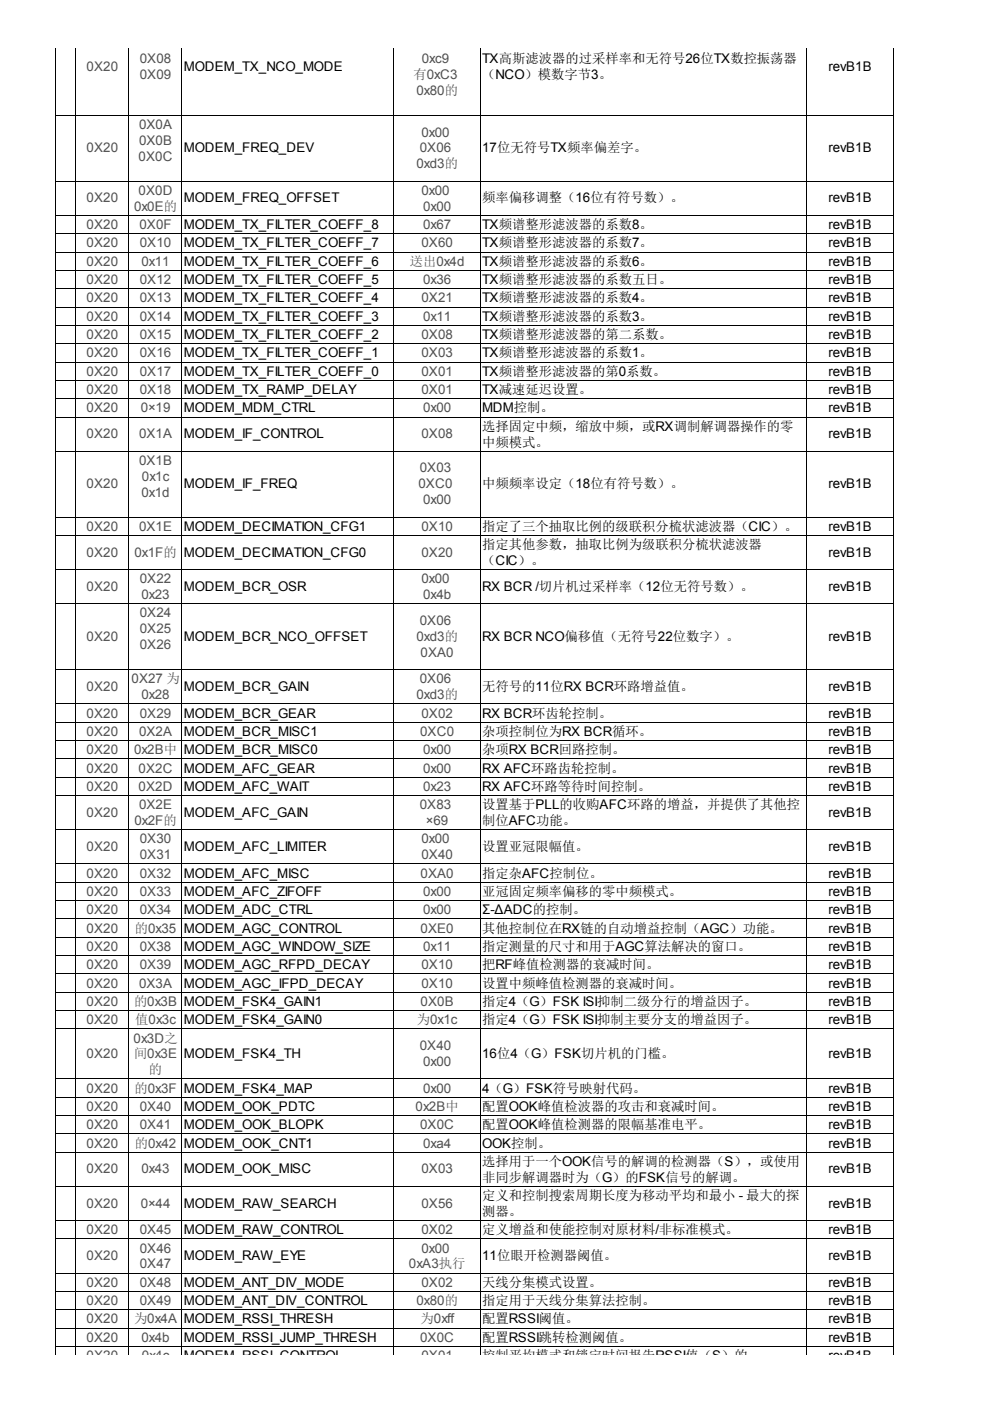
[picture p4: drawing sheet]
<svg xmlns="http://www.w3.org/2000/svg" width="210mm" height="297mm" viewBox="0 0 210 297" stroke-linecap="round" stroke-linejoin="round" font-family="sans-serif">
<defs><g id="words">
<g font-size="2.8" fill="#505050">
<text x="18.4" y="15">0X20</text>
<text x="29.7" y="13.4">0X08</text>
<text x="29.7" y="16.8">0X09</text>
<text x="87.7" y="16.8">有0xC3</text>
<text x="89.5" y="13.4">0xc9</text>
<text x="88.3" y="20.1">0x80的</text>
<text x="29.5" y="27.4">0X0A</text>
<text x="89.4" y="29">0x00</text>
<text x="18.4" y="32.3">0X20</text>
<text x="29.4" y="34.1">0X0C</text>
<text x="29.5" y="30.7">0X0B</text>
<text x="88.3" y="35.7">0xd3的</text>
<text x="89" y="32.3">0X06</text>
<text x="29.4" y="41.3">0X0D</text>
<text x="89.4" y="41.3">0x00</text>
<text x="18.4" y="42.9">0X20</text>
<text x="28.4" y="44.7">0x0E的</text>
<text x="89.7" y="44.7">0x00</text>
<text x="18.4" y="48.6">0X20</text>
<text x="18.4" y="52.5">0X20</text>
<text x="29.6" y="48.6">0X0F</text>
<text x="29.7" y="52.5">0X10</text>
<text x="89.4" y="52.5">0X60</text>
<text x="89.7" y="48.6">0x67</text>
<text x="18.4" y="56.4">0X20</text>
<text x="30" y="56.4">0x11</text>
<text x="86.9" y="56.4">送出0x4d</text>
<text x="18.4" y="60.2">0X20</text>
<text x="18.4" y="64.1">0X20</text>
<text x="29.7" y="60.2">0X12</text>
<text x="29.7" y="64.1">0X13</text>
<text x="89.4" y="64.1">0X21</text>
<text x="89.7" y="60.2">0x36</text>
<text x="18.4" y="68">0X20</text>
<text x="18.4" y="71.9">0X20</text>
<text x="29.7" y="68">0X14</text>
<text x="29.7" y="71.9">0X15</text>
<text x="89.4" y="71.9">0X08</text>
<text x="89.7" y="68">0x11</text>
<text x="18.4" y="75.8">0X20</text>
<text x="29.7" y="75.8">0X16</text>
<text x="89.4" y="75.8">0X03</text>
<text x="18.4" y="79.7">0X20</text>
<text x="18.4" y="83.6">0X20</text>
<text x="29.7" y="79.7">0X17</text>
<text x="29.7" y="83.6">0X18</text>
<text x="89.4" y="79.7">0X01</text>
<text x="89.4" y="83.6">0X01</text>
<text x="18.4" y="87.5">0X20</text>
<text x="29.8" y="87.5">0×19</text>
<text x="89.7" y="87.5">0x00</text>
<text x="18.4" y="92.9">0X20</text>
<text x="29.5" y="92.9">0X1A</text>
<text x="89.4" y="92.9">0X08</text>
<text x="29.5" y="98.6">0X1B</text>
<text x="30.1" y="101.9">0x1c</text>
<text x="89" y="100.2">0X03</text>
<text x="18.4" y="103.5">0X20</text>
<text x="30" y="105.3">0x1d</text>
<text x="88.8" y="103.5">0XC0</text>
<text x="89.7" y="106.9">0x00</text>
<text x="18.4" y="112.5">0X20</text>
<text x="29.5" y="112.5">0X1E</text>
<text x="89.4" y="112.5">0X10</text>
<text x="18.4" y="118">0X20</text>
<text x="28.5" y="118">0x1F的</text>
<text x="89.4" y="118">0X20</text>
<text x="18.4" y="125.3">0X20</text>
<text x="29.7" y="123.7">0X22</text>
<text x="89.4" y="123.7">0x00</text>
<text x="29.7" y="130.9">0X24</text>
<text x="30" y="127">0x23</text>
<text x="89.7" y="127">0x4b</text>
<text x="18.4" y="135.9">0X20</text>
<text x="29.7" y="134.3">0X25</text>
<text x="29.7" y="137.6">0X26</text>
<text x="88.3" y="135.9">0xd3的</text>
<text x="89" y="132.5">0X06</text>
<text x="89.2" y="139.2">0XA0</text>
<text x="18.4" y="146.5">0X20</text>
<text x="27.9" y="144.9">0X27 为</text>
<text x="30" y="148.2">0x28</text>
<text x="88.3" y="148.2">0xd3的</text>
<text x="89" y="144.9">0X06</text>
<text x="18.4" y="152.1">0X20</text>
<text x="29.7" y="152.1">0X29</text>
<text x="89.4" y="152.1">0X02</text>
<text x="18.4" y="156">0X20</text>
<text x="18.4" y="159.9">0X20</text>
<text x="28.4" y="159.9">0x2B中</text>
<text x="29.5" y="156">0X2A</text>
<text x="89.1" y="156">0XC0</text>
<text x="89.7" y="159.9">0x00</text>
<text x="18.4" y="163.8">0X20</text>
<text x="18.4" y="167.7">0X20</text>
<text x="29.4" y="163.8">0X2C</text>
<text x="29.4" y="167.7">0X2D</text>
<text x="89.7" y="163.8">0x00</text>
<text x="89.7" y="167.7">0x23</text>
<text x="18.4" y="173.2">0X20</text>
<text x="29.5" y="171.6">0X2E</text>
<text x="89" y="171.6">0X83</text>
<text x="28.5" y="174.9">0x2F的</text>
<text x="29.7" y="178.8">0X30</text>
<text x="89.4" y="178.8">0x00</text>
<text x="90.4" y="174.9">×69</text>
<text x="18.4" y="180.4">0X20</text>
<text x="29.7" y="182.2">0X31</text>
<text x="89.4" y="182.2">0X40</text>
<text x="18.4" y="186.1">0X20</text>
<text x="18.4" y="189.9">0X20</text>
<text x="29.7" y="186.1">0X32</text>
<text x="29.7" y="189.9">0X33</text>
<text x="89.2" y="186.1">0XA0</text>
<text x="89.7" y="189.9">0x00</text>
<text x="18.4" y="193.8">0X20</text>
<text x="18.4" y="197.7">0X20</text>
<text x="28.6" y="197.7">的0x35</text>
<text x="29.7" y="193.8">0X34</text>
<text x="89.2" y="197.7">0XE0</text>
<text x="89.7" y="193.8">0x00</text>
<text x="18.4" y="201.6">0X20</text>
<text x="29.7" y="201.6">0X38</text>
<text x="89.7" y="201.6">0x11</text>
<text x="18.4" y="205.5">0X20</text>
<text x="18.4" y="209.4">0X20</text>
<text x="29.5" y="209.4">0X3A</text>
<text x="29.7" y="205.5">0X39</text>
<text x="89.4" y="205.5">0X10</text>
<text x="89.4" y="209.4">0X10</text>
<text x="18.4" y="213.3">0X20</text>
<text x="28.4" y="213.3">的0x3B</text>
<text x="89.2" y="213.3">0X0B</text>
<text x="18.4" y="217.2">0X20</text>
<text x="28.3" y="221">0x3D之</text>
<text x="28.7" y="217.2">值0x3c</text>
<text x="88.4" y="217.2">为0x1c</text>
<text x="18.4" y="224.4">0X20</text>
<text x="28.4" y="224.4">间0x3E</text>
<text x="31.6" y="227.8">的</text>
<text x="89" y="222.6">0X40</text>
<text x="89.7" y="226">0x00</text>
<text x="18.4" y="231.6">0X20</text>
<text x="28.5" y="231.6">的0x3F</text>
<text x="89.7" y="231.6">0x00</text>
<text x="18.4" y="235.5">0X20</text>
<text x="18.4" y="239.4">0X20</text>
<text x="29.7" y="235.5">0X40</text>
<text x="29.7" y="239.4">0X41</text>
<text x="88.2" y="235.5">0x2B中</text>
<text x="89.1" y="239.4">0X0C</text>
<text x="18.4" y="243.3">0X20</text>
<text x="28.6" y="243.3">的0x42</text>
<text x="89.7" y="243.3">0xa4</text>
<text x="18.4" y="248.8">0X20</text>
<text x="30" y="248.8">0x43</text>
<text x="89.4" y="248.8">0X03</text>
<text x="18.4" y="256">0X20</text>
<text x="29.8" y="256">0×44</text>
<text x="89.4" y="256">0X56</text>
<text x="18.4" y="261.7">0X20</text>
<text x="29.7" y="261.7">0X45</text>
<text x="89.4" y="261.7">0X02</text>
<text x="18.4" y="267.2">0X20</text>
<text x="29.7" y="265.6">0X46</text>
<text x="29.7" y="268.9">0X47</text>
<text x="86.7" y="268.9">0xA3执行</text>
<text x="89.4" y="265.6">0x00</text>
<text x="18.4" y="272.8">0X20</text>
<text x="29.7" y="272.8">0X48</text>
<text x="89.4" y="272.8">0X02</text>
<text x="18.4" y="276.7">0X20</text>
<text x="18.4" y="280.6">0X20</text>
<text x="28.4" y="280.6">为0x4A</text>
<text x="29.7" y="276.7">0X49</text>
<text x="88.3" y="276.7">0x80的</text>
<text x="89.2" y="280.6">为0xff</text>
<text x="18.4" y="284.5">0X20</text>
<text x="30" y="284.5">0x4b</text>
<text x="89.1" y="284.5">0X0C</text>
<text x="18.4" y="288.4">0X20</text>
<text x="30.1" y="288.4">0x4c</text>
<text x="89.4" y="288.4">0X01</text>
</g>
<g font-size="2.8">
<text x="39" y="15">MODEM_TX_NCO_MODE</text>
<text x="102.3" y="13.4">TX高斯滤波器的过采样率和无符号26位TX数控振荡器</text>
<text x="102.3" y="16.8">（NCO）模数字节3。</text>
<text x="175.8" y="15">revB1B</text>
<text x="39" y="32.3">MODEM_FREQ_DEV</text>
<text x="102.3" y="32.3">17位无符号TX频率偏差字。</text>
<text x="175.8" y="32.3">revB1B</text>
<text x="39" y="42.9">MODEM_FREQ_OFFSET</text>
<text x="102.3" y="42.9">频率偏移调整（16位有符号数）。</text>
<text x="175.8" y="42.9">revB1B</text>
<text x="39" y="48.6">MODEM_TX_FILTER_COEFF_8</text>
<text x="39" y="52.5">MODEM_TX_FILTER_COEFF_7</text>
<text x="102.3" y="48.6">TX频谱整形滤波器的系数8。</text>
<text x="102.3" y="52.5">TX频谱整形滤波器的系数7。</text>
<text x="175.8" y="48.6">revB1B</text>
<text x="175.8" y="52.5">revB1B</text>
<text x="39" y="56.4">MODEM_TX_FILTER_COEFF_6</text>
<text x="102.3" y="56.4">TX频谱整形滤波器的系数6。</text>
<text x="175.8" y="56.4">revB1B</text>
<text x="39" y="60.2">MODEM_TX_FILTER_COEFF_5</text>
<text x="39" y="64.1">MODEM_TX_FILTER_COEFF_4</text>
<text x="102.3" y="60.2">TX频谱整形滤波器的系数五日。</text>
<text x="102.3" y="64.1">TX频谱整形滤波器的系数4。</text>
<text x="175.8" y="60.2">revB1B</text>
<text x="175.8" y="64.1">revB1B</text>
<text x="39" y="68">MODEM_TX_FILTER_COEFF_3</text>
<text x="39" y="71.9">MODEM_TX_FILTER_COEFF_2</text>
<text x="102.3" y="68">TX频谱整形滤波器的系数3。</text>
<text x="102.3" y="71.9">TX频谱整形滤波器的第二系数。</text>
<text x="175.8" y="68">revB1B</text>
<text x="175.8" y="71.9">revB1B</text>
<text x="39" y="75.8">MODEM_TX_FILTER_COEFF_1</text>
<text x="102.3" y="75.8">TX频谱整形滤波器的系数1。</text>
<text x="175.8" y="75.8">revB1B</text>
<text x="39" y="79.7">MODEM_TX_FILTER_COEFF_0</text>
<text x="39" y="83.6">MODEM_TX_RAMP_DELAY</text>
<text x="102.3" y="79.7">TX频谱整形滤波器的第0系数。</text>
<text x="102.3" y="83.6">TX减速延迟设置。</text>
<text x="175.8" y="79.7">revB1B</text>
<text x="175.8" y="83.6">revB1B</text>
<text x="39" y="87.5">MODEM_MDM_CTRL</text>
<text x="102.3" y="87.5">MDM控制。</text>
<text x="175.8" y="87.5">revB1B</text>
<text x="39" y="92.9">MODEM_IF_CONTROL</text>
<text x="102.3" y="91.3">选择固定中频，缩放中频，或RX调制解调器操作的零</text>
<text x="102.3" y="94.7">中频模式。</text>
<text x="175.8" y="92.9">revB1B</text>
<text x="39" y="103.5">MODEM_IF_FREQ</text>
<text x="102.3" y="103.5">中频频率设定（18位有符号数）。</text>
<text x="175.8" y="103.5">revB1B</text>
<text x="39" y="112.5">MODEM_DECIMATION_CFG1</text>
<text x="102.3" y="112.5">指定了三个抽取比例的级联积分梳状滤波器（CIC）。</text>
<text x="175.8" y="112.5">revB1B</text>
<text x="39" y="118">MODEM_DECIMATION_CFG0</text>
<text x="102.3" y="116.4">指定其他参数，抽取比例为级联积分梳状滤波器</text>
<text x="102.3" y="119.8">（CIC）。</text>
<text x="175.8" y="118">revB1B</text>
<text x="39" y="125.3">MODEM_BCR_OSR</text>
<text x="102.3" y="125.3">RX BCR /切片机过采样率（12位无符号数）。</text>
<text x="175.8" y="125.3">revB1B</text>
<text x="39" y="135.9">MODEM_BCR_NCO_OFFSET</text>
<text x="102.3" y="135.9">RX BCR NCO偏移值（无符号22位数字）。</text>
<text x="175.8" y="135.9">revB1B</text>
<text x="39" y="146.5">MODEM_BCR_GAIN</text>
<text x="102.3" y="146.5">无符号的11位RX BCR环路增益值。</text>
<text x="175.8" y="146.5">revB1B</text>
<text x="39" y="152.1">MODEM_BCR_GEAR</text>
<text x="102.3" y="152.1">RX BCR环齿轮控制。</text>
<text x="175.8" y="152.1">revB1B</text>
<text x="39" y="156">MODEM_BCR_MISC1</text>
<text x="39" y="159.9">MODEM_BCR_MISC0</text>
<text x="102.3" y="156">杂项控制位为RX BCR循环。</text>
<text x="102.3" y="159.9">杂项RX BCR回路控制。</text>
<text x="175.8" y="156">revB1B</text>
<text x="175.8" y="159.9">revB1B</text>
<text x="39" y="163.8">MODEM_AFC_GEAR</text>
<text x="39" y="167.7">MODEM_AFC_WAIT</text>
<text x="102.3" y="163.8">RX AFC环路齿轮控制。</text>
<text x="102.3" y="167.7">RX AFC环路等待时间控制。</text>
<text x="175.8" y="163.8">revB1B</text>
<text x="175.8" y="167.7">revB1B</text>
<text x="39" y="173.2">MODEM_AFC_GAIN</text>
<text x="102.3" y="171.6">设置基于PLL的收购AFC环路的增益，并提供了其他控</text>
<text x="175.8" y="173.2">revB1B</text>
<text x="102.3" y="174.9">制位AFC功能。</text>
<text x="39" y="180.4">MODEM_AFC_LIMITER</text>
<text x="102.3" y="180.4">设置亚冠限幅值。</text>
<text x="175.8" y="180.4">revB1B</text>
<text x="39" y="186.1">MODEM_AFC_MISC</text>
<text x="39" y="189.9">MODEM_AFC_ZIFOFF</text>
<text x="102.3" y="186.1">指定杂AFC控制位。</text>
<text x="102.3" y="189.9">亚冠固定频率偏移的零中频模式。</text>
<text x="175.8" y="186.1">revB1B</text>
<text x="175.8" y="189.9">revB1B</text>
<text x="39" y="193.8">MODEM_ADC_CTRL</text>
<text x="39" y="197.7">MODEM_AGC_CONTROL</text>
<text x="102.3" y="193.8">Σ-ΔADC的控制。</text>
<text x="102.3" y="197.7">其他控制位在RX链的自动增益控制（AGC）功能。</text>
<text x="175.8" y="193.8">revB1B</text>
<text x="175.8" y="197.7">revB1B</text>
<text x="39" y="201.6">MODEM_AGC_WINDOW_SIZE</text>
<text x="102.3" y="201.6">指定测量的尺寸和用于AGC算法解决的窗口。</text>
<text x="175.8" y="201.6">revB1B</text>
<text x="39" y="205.5">MODEM_AGC_RFPD_DECAY</text>
<text x="39" y="209.4">MODEM_AGC_IFPD_DECAY</text>
<text x="102.3" y="205.5">把RF峰值检测器的衰减时间。</text>
<text x="102.3" y="209.4">设置中频峰值检测器的衰减时间。</text>
<text x="175.8" y="205.5">revB1B</text>
<text x="175.8" y="209.4">revB1B</text>
<text x="39" y="213.3">MODEM_FSK4_GAIN1</text>
<text x="102.3" y="213.3">指定4（G）FSK ISI抑制二级分行的增益因子。</text>
<text x="175.8" y="213.3">revB1B</text>
<text x="39" y="217.2">MODEM_FSK4_GAIN0</text>
<text x="102.3" y="217.2">指定4（G）FSK ISI抑制主要分支的增益因子。</text>
<text x="175.8" y="217.2">revB1B</text>
<text x="39" y="224.4">MODEM_FSK4_TH</text>
<text x="102.3" y="224.4">16位4（G）FSK切片机的门槛。</text>
<text x="175.8" y="224.4">revB1B</text>
<text x="39" y="231.6">MODEM_FSK4_MAP</text>
<text x="102.3" y="231.6">4（G）FSK符号映射代码。</text>
<text x="175.8" y="231.6">revB1B</text>
<text x="39" y="235.5">MODEM_OOK_PDTC</text>
<text x="39" y="239.4">MODEM_OOK_BLOPK</text>
<text x="102.3" y="235.5">配置OOK峰值检波器的攻击和衰减时间。</text>
<text x="102.3" y="239.4">配置OOK峰值检测器的限幅基准电平。</text>
<text x="175.8" y="235.5">revB1B</text>
<text x="175.8" y="239.4">revB1B</text>
<text x="39" y="243.3">MODEM_OOK_CNT1</text>
<text x="102.3" y="243.3">OOK控制。</text>
<text x="175.8" y="243.3">revB1B</text>
<text x="39" y="248.8">MODEM_OOK_MISC</text>
<text x="102.3" y="247.2">选择用于一个OOK信号的解调的检测器（S），或使用</text>
<text x="102.3" y="250.6">非同步解调器时为（G）的FSK信号的解调。</text>
<text x="175.8" y="248.8">revB1B</text>
<text x="39" y="256">MODEM_RAW_SEARCH</text>
<text x="102.3" y="254.4">定义和控制搜索周期长度为移动平均和最小 - 最大的探</text>
<text x="102.3" y="257.8">测器。</text>
<text x="175.8" y="256">revB1B</text>
<text x="39" y="261.7">MODEM_RAW_CONTROL</text>
<text x="102.3" y="261.7">定义增益和使能控制对原材料/非标准模式。</text>
<text x="175.8" y="261.7">revB1B</text>
<text x="39" y="267.2">MODEM_RAW_EYE</text>
<text x="102.3" y="267.2">11位眼开检测器阈值。</text>
<text x="175.8" y="267.2">revB1B</text>
<text x="39" y="272.8">MODEM_ANT_DIV_MODE</text>
<text x="102.3" y="272.8">天线分集模式设置。</text>
<text x="175.8" y="272.8">revB1B</text>
<text x="39" y="276.7">MODEM_ANT_DIV_CONTROL</text>
<text x="39" y="280.6">MODEM_RSSI_THRESH</text>
<text x="102.3" y="276.7">指定用于天线分集算法控制。</text>
<text x="102.3" y="280.6">配置RSSI阈值。</text>
<text x="175.8" y="276.7">revB1B</text>
<text x="175.8" y="280.6">revB1B</text>
<text x="39" y="284.5">MODEM_RSSI_JUMP_THRESH</text>
<text x="102.3" y="284.5">配置RSSI跳转检测阈值。</text>
<text x="175.8" y="284.5">revB1B</text>
<text x="39" y="288.4">MODEM_RSSI_CONTROL</text>
<text x="102.3" y="288.4">控制平均模式和锁定时间报告RSSI值（S）的。</text>
<text x="175.8" y="288.4">revB1B</text>
</g>
</g></defs>
<g fill="none" stroke="#000" stroke-width=".21">
<path d="M11.7 10.2v275.3M16 10.2v275.3M27.3 10.2v275.3M38.6 10.2v275.3M83.5 10.2v275.3M101.9 10.2v275.3M171.1 10.2v275.3M189.5 10.2v275.3M11.6 38.4h178M11.6 24.5h178M11.6 57.3h178M11.6 53.4h178"/>
<path d="M11.6 49.5h178M11.6 45.7h178M11.6 76.8h178M11.6 72.9h178M11.6 69h178M11.6 65.1h178M11.6 61.2h178M11.6 95.7h178M11.6 88.4h178M11.6 84.5h178M11.6 80.6h178M11.6 113.5h178"/>
<path d="M11.6 109.6h178M11.6 128h178M11.6 120.8h178M11.6 157h178M11.6 153.1h178M11.6 149.2h178M11.6 142h178M11.6 175.9h178M11.6 168.6h178M11.6 164.8h178M11.6 160.9h178M11.6 198.7h178"/>
<path d="M11.6 194.8h178M11.6 190.9h178M11.6 187h178M11.6 183.1h178M11.6 218.1h178M11.6 214.2h178M11.6 210.4h178M11.6 206.5h178M11.6 202.6h178M11.6 236.5h178M11.6 232.6h178M11.6 228.7h178"/>
<path d="M11.6 258.8h178M11.6 251.5h178M11.6 244.3h178M11.6 240.4h178M11.6 277.7h178M11.6 273.8h178M11.6 269.9h178M11.6 262.7h178M11.6 285.5h178M11.6 281.6h178"/>
</g>
<path d="M11.6 285.4h.2v1.8h-.2zM15.9 285.4h.2v1.8h-.2zM27.2 285.4h.2v1.8h-.2zM38.5 285.4h.2v1.8h-.2zM83.4 285.4h.2v1.8h-.2zM101.8 285.4h.1v1.8h-.1zM171 285.4h.2v1.8h-.2zM189.4 285.4h.2v1.8h-.2z" fill="#000"/>
<use href="#words"/>
</svg>
